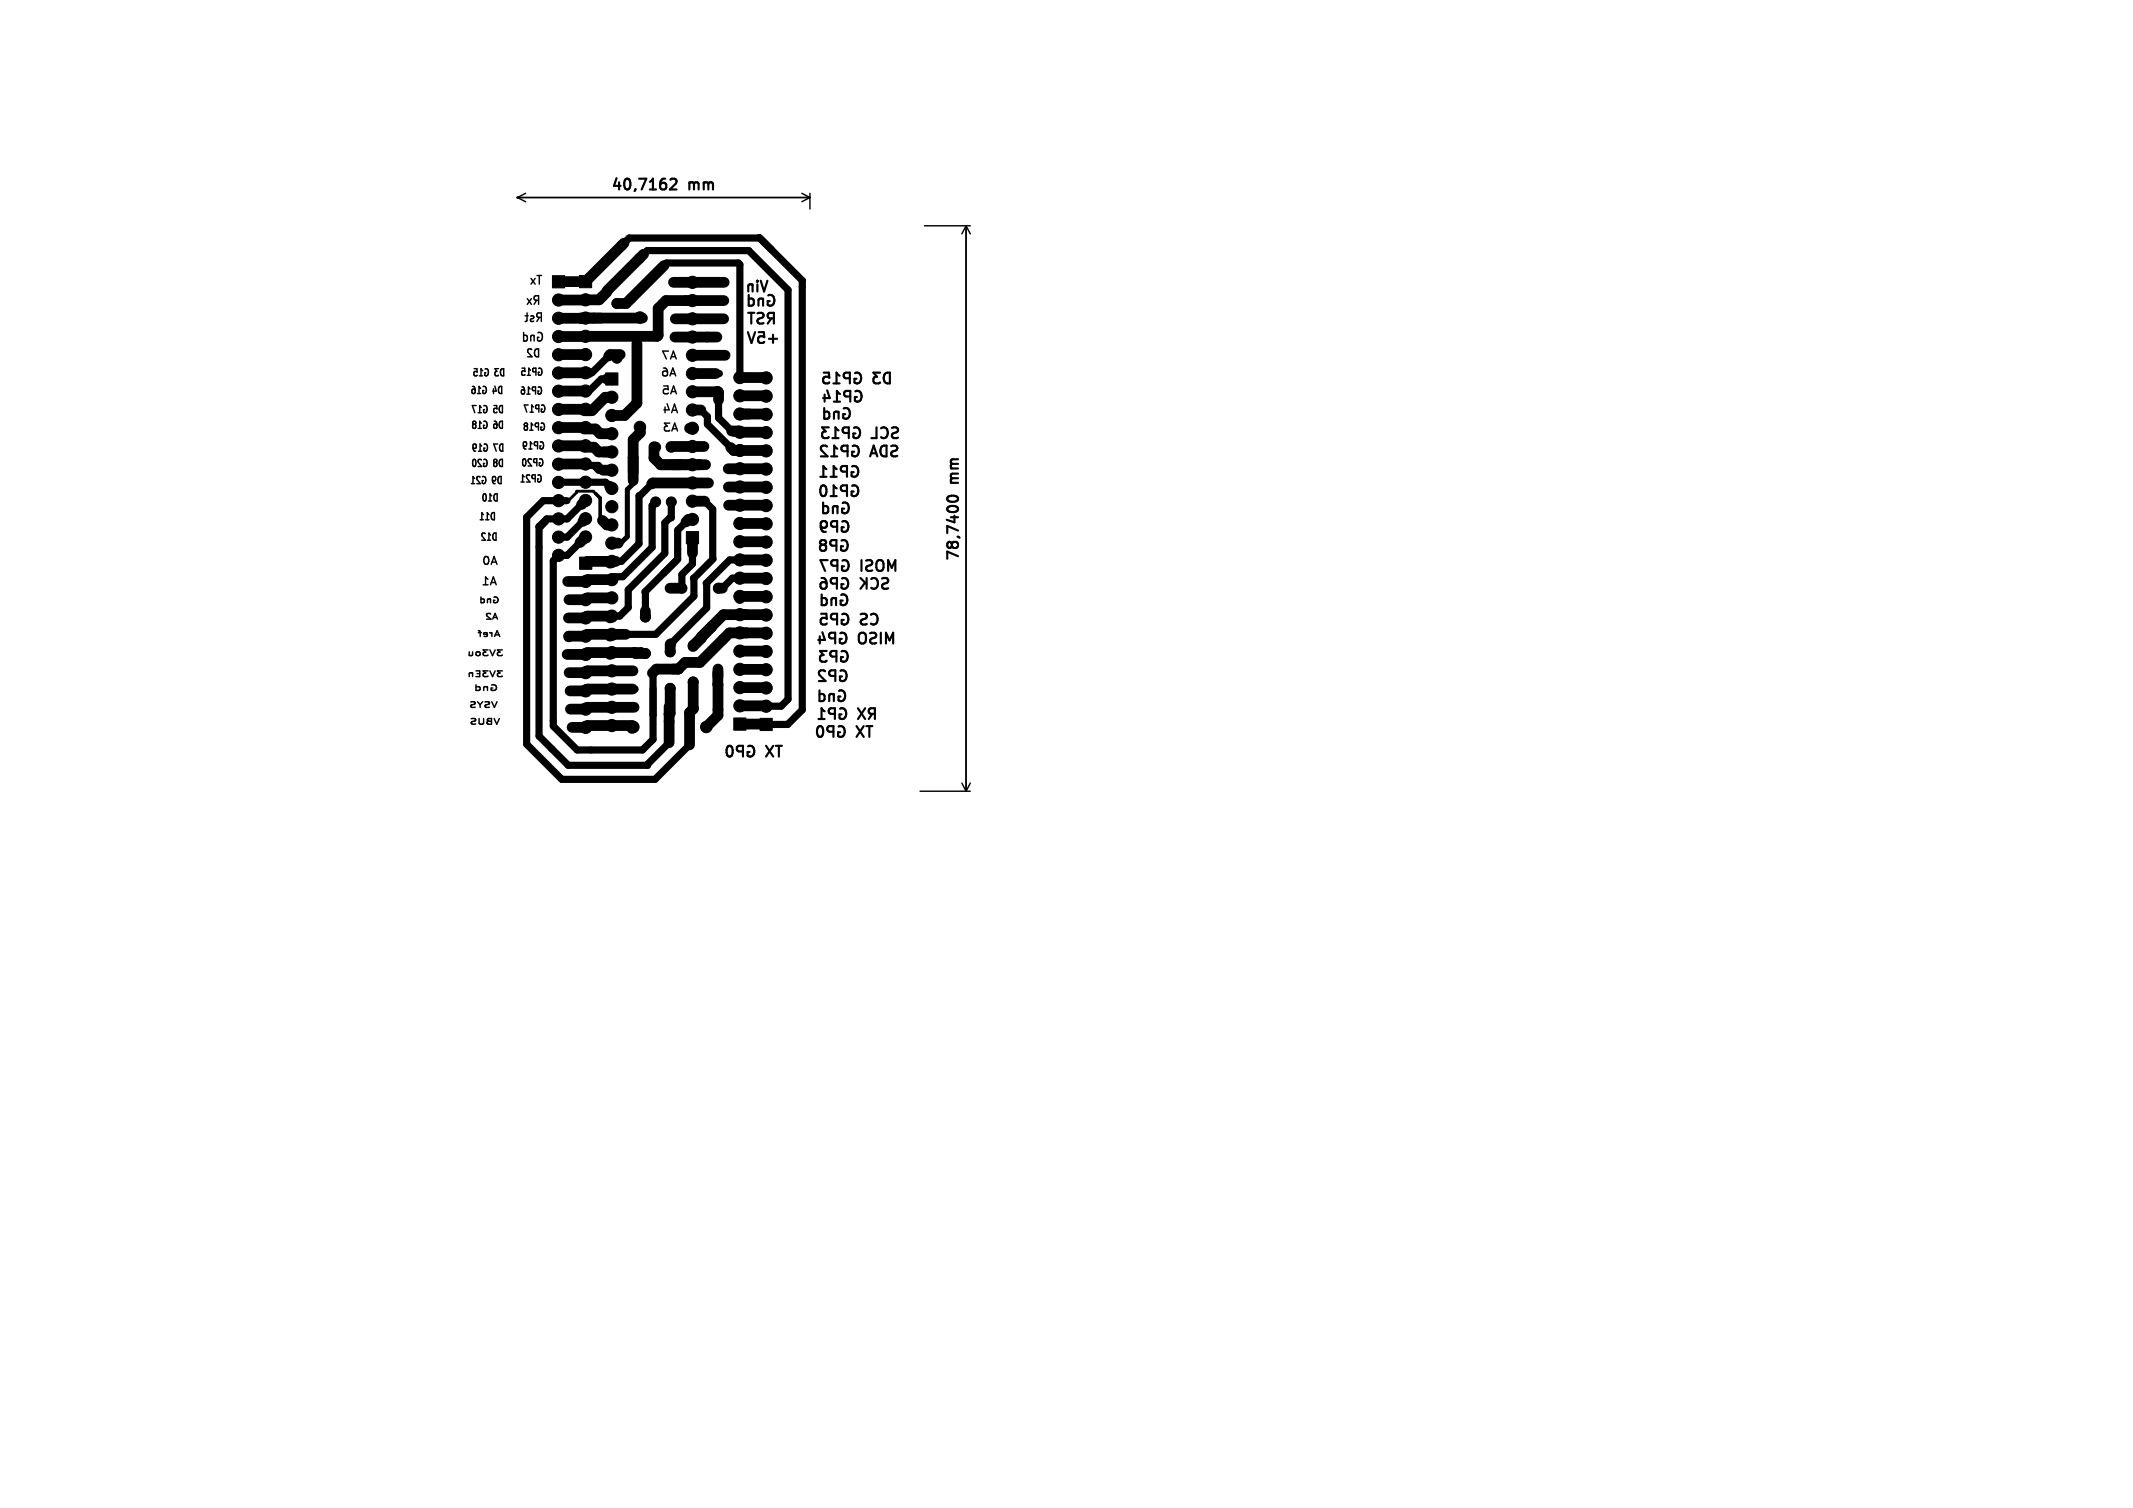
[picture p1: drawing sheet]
<svg xmlns="http://www.w3.org/2000/svg" width="297mm" height="210mm" viewBox="0 0 297 210" stroke-linecap="round" stroke-linejoin="round" font-family="sans-serif">
<defs><g id="words">
<g font-size="2.1">
<text x="84.9" y="26.9">40,7162</text>
<text x="95.9" y="26.9">mm</text>
<text x="107.2" y="40.8">Vin</text>
<text x="108.3" y="42.8">Gnd</text>
<text x="133.9" y="67.3" transform="rotate(-90 133.9 67.3)">mm</text>
<text x="133.9" y="78.3" transform="rotate(-90 133.9 78.3)">78,7400</text>
</g>
<g font-size="1.7">
<text x="75.6" y="39.7">Tx</text>
<text x="75.8" y="44.9">Rst</text>
<text x="75.9" y="47.7">Gnd</text>
</g>
<g font-size="1.4">
<text x="73.1" y="52.5">G15 GP15</text>
<text x="72.8" y="54.9">G16 GP16</text>
<text x="72.9" y="57.6">G17</text>
<text x="72.9" y="59.8">G18</text>
<text x="76.1" y="57.5">GP17</text>
<text x="72.9" y="65.1">G20 GP20</text>
<text x="72.9" y="63">G19 GP19</text>
<text x="76.1" y="60">GP18</text>
<text x="72.7" y="67.5">G21 GP21</text>
</g>
</g></defs>
<g fill="none" stroke="#000" stroke-width=".2">
<path d="M72.1 27.5h40.7M72.1 27.5l1.1 .6M73.2 26.9l-1.1 .6M73.9 38.8l.6 .8M74.5 38.8l-.6 .8M74.8 38.4h.6M111.6 26.9l1.2 .6M112.8 26.9v2.2M112.8 27.5l-1.2 .6M128.7 31.4h6.4M134.5 31.4v78.8M134.5 31.4l.6 1.2"/>
<path d="M134.5 31.4l-.6 1.2M65.8 53.8l.2 .1 .2 .3-.1 .5-.1 .1h-.2l-.1-.2 .1-.4h.2l.2 .2M66 59.1l-.2-.2 .2-.2h.1l.2 .1-.2 .3M66 59.1l-.2 .2v.3l.2 .1 .2-.1 .1-.1-.1-.3-.1-.1M66 59.1h.1M66 51.3h.4v.5l-.1-.1-.2 .1-.1 .4 .1 .1 .3-.1M66.3 56.5h-.5l.3 1M66.5 54.8h.4M66.6 57.5h.4M66.6 59.7h.4M66.7 52.3h.5M66.9 54.1l-.2-.3v1"/>
<path d="M67 56.8l-.2-.3v1M67 58.9l-.2-.2v1M67.2 51.6l-.2-.3v1M67.3 53.9v-.1a.52 .52 0 0 1 .4 .5 .52 .52 0 0 1-.3 .5l-.2-.1v-.3h.2M67.4 56.5a.52 .52 0 0 1 .4 .5 .52 .52 0 0 1-.3 .5l-.2-.1v-.4h.2M67.4 58.7a.52 .52 0 0 1 .4 .4 .52 .52 0 0 1-.3 .6l-.2-.1v-.4h.2M67.5 51.4l.1-.1a.52 .52 0 0 1 .4 .5 .52 .52 0 0 1-.3 .5l-.2-.1v-.3h.2M68.7 54.1v.7M68.8 56.5h.4v.5l-.1-.1h-.3v.5l.1 .1 .3-.1M68.8 58.7h.2l.2 .4v.5l-.2 .1-.2-.1-.1-.1 .1-.4 .2-.1 .2 .2M68.9 53.8l.2 .7h-.5M69.4 51.3h-.5l.3 .4-.2 .1v.4l.1 .1 .3-.1"/>
<path d="M69.6 53.9l.3-.1v1a.53 .53 0 0 1-.5-.4 .53 .53 0 0 1 .2-.5zM69.7 56.5h.3v1a.53 .53 0 0 1-.5-.4 .53 .53 0 0 1 .2-.6zM69.7 58.7h.3v1a.53 .53 0 0 1-.5-.4 .53 .53 0 0 1 .2-.6zM69.8 51.4l.3-.1v1a.53 .53 0 0 1-.4-.3 .53 .53 0 0 1 .1-.6zM72.9 46.8l.3-.1 .2 .2-.1 .5h-.4M72.9 46.3v1.2M73.1 44h.4M73.4 43.6v1l-.3 .2M73.4 41.6l.6 .8M73.9 44h.3l.1 .1v.2l-.4 .1v.3h.4M74 41.6l-.6 .8M74 48.7l-.3-.1-.2 .3 .6 .8h-.6"/>
<path d="M74.4 46.7v.8M74.4 46.8l-.2-.1-.2 .1-.1 .7M74.6 48.6h.4v1.1a.58 .58 0 0 1-.6-.4 .58 .58 0 0 1 .2-.7zM74.7 41.8l-.3 .6M74.9 46.4a.38 .38 0 0 1 .5 .1M75 41.8h-.4l-.2-.1v-.3l.1-.2h.5v1.2M75.1 47h-.3l.1 .4a.38 .38 0 0 0 .5-.1M75.1 44.2l-.4 .6M75.3 59.5h.2M75.4 59.9h.3M75.4 57h.1M75.4 43.6h-.4l-.3 .2 .2 .3 .5 .1"/>
<path d="M75.4 56.4h.3M75.4 57.4h.3M75.4 58.9l.3 .1M92.4 51.3a.47 .47 0 0 1 .5 .4v.4l-.1 .2-.3 .1-.2-.3v-.2l.2-.2h.3l.1 .2M92.4 53.7h.6v.6l-.1-.1h-.4l-.1 .2v.3l.2 .1 .4-.1M92.6 56.7v.8M92.9 56.2l.3 .9h-.8M93.1 48.9h-.8l.5 1.1M93.3 58.9h-.8l.4 .4-.3 .2v.4l.1 .1 .6-.1M93.3 52.4l.4-1.1 .4 1.1M93.4 50l.4-1.1 .4 1.1M93.4 54.8l.4-1.1 .4 1.1"/>
<path d="M93.4 52h.6M93.5 49.7h.6M93.5 54.5h.6M93.5 57.5l.4-1.2 .4 1.2M93.6 57.1h.6M93.7 59.7h.5M65.6 67.4h.5M65.9 62.3l.1 .2 .2-.1 .1-.1-.1-.4-.2-.1-.1 .2v.6l.1 .2h.2M65.9 64h.1a.59 .59 0 0 1 0 1 .78 .78 0 0 1-.1-1zM66.1 66.6l-.2-.2v1M66.6 62.8h.5M66.8 66.5l-.3-.1-.1 .2 .5 .8h-.5"/>
<path d="M66.9 72.4h.4M67 64.1l-.3-.1-.1 .3 .5 .7h-.5M67.1 62.1l-.3-.3v1M67.2 66.4h.1a.52 .52 0 0 1 .4 .4 .52 .52 0 0 1-.4 .6l-.1-.1v-.4h.1M67.3 71.7l-.2-.3v1M67.4 68.8a.59 .59 0 0 1 0 1 .78 .78 0 0 1 0-1zM67.4 64a.52 .52 0 0 1 .4 .5 .52 .52 0 0 1-.3 .5l-.2-.1v-.4h.2M67.4 61.9l.1-.1a.52 .52 0 0 1 .4 .5 .52 .52 0 0 1-.4 .5l-.1-.1v-.3h.1M67.5 77.6l.2-.1a.57 .57 0 0 1 .4 .5 .57 .57 0 0 1-.4 .6l-.2-.1-.1-.3zM67.5 74.3l-.3-.1-.1 .3 .5 .7h-.5M67.6 72.4h.5M67.9 75.2h.4"/>
<path d="M68 69.8h.5M68.1 71.7l-.2-.3v1M68.3 74.5l-.2-.3v1M68.4 78.6l.4-1.1 .4 1.1M68.5 69.1l-.3-.3v1M68.5 78.3h.6M68.5 71.4h.3v1a.53 .53 0 0 1-.4-.4 .53 .53 0 0 1 .1-.6zM68.6 66.8l.1 .2 .2-.1 .1-.1-.1-.4h-.2l-.1 .1v.6l.1 .2 .2 .1M68.8 74.3l.3-.1v1a.53 .53 0 0 1-.5-.3 .53 .53 0 0 1 .2-.6zM68.9 64.4l-.2-.2 .2-.2h.1l.2 .2-.2 .2M68.9 64.4l-.2 .2 .1 .3 .1 .1 .2-.1 .1-.1v-.2l-.2-.2M68.9 64.4h.1"/>
<path d="M68.9 68.8h.3v1a.53 .53 0 0 1-.5-.4 .53 .53 0 0 1 .2-.6zM69.3 61.8h-.5l.3 1M69.5 66.4h.3v1a.53 .53 0 0 1-.5-.4 .53 .53 0 0 1 .2-.6zM69.7 64h.3v1a.53 .53 0 0 1-.5-.4 .53 .53 0 0 1 .2-.6zM69.7 61.9l.3-.1v1a.53 .53 0 0 1-.5-.3 .53 .53 0 0 1 .2-.6zM93.5 60l.4-1.1 .4 1.1M65.3 90.8v.5M65.5 97.8l.5-.1 .2 .2-.1 .2-.5 .1v.2l.6 .1M65.8 90.8v.5l-.5-.1M65.8 93.7v.5M65.8 93.8l-.4-.1-.1 .5M66.3 93.4h.5v.8h-.5"/>
<path d="M66.3 95.7l.3-.1 .2 .2v.2l-.1 .1h-.4M66.3 95.4v.8M66.4 93.8h.4M66.5 97.7l.4 .4M66.6 88.1h.4M66.6 87.8l.3 .2v.6M66.9 98.1v.4M67 83.4h.3l.1 .2v.3h-.4M67 83.1v.8M67.2 97.7l-.3 .4M67.3 81.4h.7M67.5 97.8h.6v.2l-.5 .2-.1 .2 .2 .1h.5"/>
<path d="M67.9 88.4l-.6-.1 .1-.2h.3l.2 .1-.1 .4h-.4M67.9 95.6v.6M67.9 95.7h-.5v.5M68 90.5h-.7l.3 .3-.3 .1v.3l.2 .1 .5-.1M68 93.4h-.7l.3 .3-.3 .1v.4h.2h.5M68 80.7l-.4-.4v1.1M68.2 88.1l.3 .2M68.2 90.5l.4 .8 .3-.8M68.2 93.4l.4 .8 .3-.8M68.3 81.4l.4-1.1 .4 1.1M68.3 83.5l-.4-.1v.5M68.3 83.4v.5"/>
<path d="M68.3 85.5l-.4-.1-.2 .3 .7 .5h-.7M68.4 81.1h.6M68.4 95.4a.44 .44 0 0 1 .6 .1 .44 .44 0 0 1 0 .6 .44 .44 0 0 1-.6 0v-.3h.2M68.5 97.7l.3 .8 .4-.8M68.5 88.1v.5M68.6 86.2l.3-.8 .4 .8M68.7 86h.5M68.8 83.2a.4 .4 0 0 1 .6 .4 .4 .4 0 0 1-.7 .3v-.3h.2M68.9 88.6l.3-.8 .4 .8M69 88.4h.5M69.9 90.5h-.6l.3 .3-.3 .1v.3l.2 .1 .4-.1M69.9 93.4h-.6l.3 .3-.3 .1v.4h.2h.4"/>
<path d="M65.6 100.1h.6v.3l-.5 .1-.1 .2 .2 .2 .4-.1M66.7 100.1v.6l.2 .2 .3-.1 .1-.1v-.6M67.9 100.1h.5v.8l-.5-.1-.1-.2 .3-.2-.2-.1zM68.1 100.4h.3M68.8 100.1l.4 .8 .3-.8M128.1 110.2h7M133.9 109.1l.6 1.1M135.1 109.1l-.6 1.1"/>
<circle cx="66.6" cy="91" r=".3"/>
</g>
<g fill="none" stroke="#000" stroke-width=".3">
<path d="M93.3 25l.3-.1 .5 .1a.41 .41 0 0 1 0 .5l-.8 .9h.9M104.8 39.6v1M104.8 39.7a.34 .34 0 0 0-.3-.1 .34 .34 0 0 0-.3 .2v.8M105.5 39.1v.1M105.5 39.6v1M105.9 39.1l.5 1.5 .5-1.5M104.1 46.3l.5 1.5 .5-1.5M104.2 43.6h.8M104.3 41.6h.4l.3 .3v.4l-.2 .2-.1 .1-.4-.1M104.3 41.1v1.5M104.6 43.6v1.5M105.5 43.6h.2h.5a.36 .36 0 0 1 .1 .4 .36 .36 0 0 1-.3 .3 .55 .55 0 0 0-.5 .3v.3l.3 .2 .5-.1"/>
<path d="M105.6 46.3h.8v.7l-.2-.2-.5 .1-.1 .2v.5l.3 .2h.3l.2-.2M106.3 41.6v1M106.3 41.7a.37 .37 0 0 0-.7 .1v.8M107.1 47.2h1.1M107.2 41.9h-.3v.5a.52 .52 0 0 0 .8 0M107.4 44.3l-.5 .8M107.6 46.6v1.2M107.8 44.3h-.6a.41 .41 0 0 1-.3-.3 .41 .41 0 0 1 .3-.4h.6v1.5M114.7 51.9h.7l.1 .7-.2-.1h-.5l-.2 .3 .1 .5 .2 .1h.4l.2-.1M114.8 57.4l.4-.1 .3 .3v.4l-.2 .3h-.1h-.4M114.8 56.8v1.5M114.8 54.9v1"/>
<path d="M115.2 54.4l.3 1h-.9M115.4 59.5h-.9l.5 .6a.41 .41 0 0 0-.5 .3v.3l.1 .2 .6 .1 .2-.1M116 53.4h.9M116.1 55.9h.9M116.8 59.9l-.5-.4v1.5M116.8 57.3v1M116.8 57.5a.37 .37 0 0 0-.7 0v.8M116.9 52.3l-.4-.4v1.5M117 54.9l-.5-.5v1.5M117.5 56.9a.62 .62 0 0 1 .7 .1 .62 .62 0 0 1 .1 .7 .56 .56 0 0 1-.3 .6 .56 .56 0 0 1-.6-.1v-.5h.3M118.3 52.7h-.5a.41 .41 0 0 1-.3-.4 .41 .41 0 0 1 .3-.4h.5v1.5M118.4 55.2h-.6a.41 .41 0 0 1-.3-.4 .41 .41 0 0 1 .3-.4h.6v1.5"/>
<path d="M118.9 59.6a.62 .62 0 0 1 .7 .1 .62 .62 0 0 1 .2 .7 .56 .56 0 0 1-.3 .5 .56 .56 0 0 1-.7 0v-.5h.3M119 52a.62 .62 0 0 1 .8 .1 .62 .62 0 0 1 .1 .7 .56 .56 0 0 1-.3 .5 .56 .56 0 0 1-.6 0v-.5h.3M119.1 54.5a.62 .62 0 0 1 .7 .1 .62 .62 0 0 1 .2 .7 .56 .56 0 0 1-.3 .6 .56 .56 0 0 1-.7-.1v-.5h.3M122 59.5v1.5h-.7M122.5 51.9h-.9l.5 .6a.41 .41 0 0 0-.5 .3v.3l.2 .2 .5 .1 .2-.1M122.7 59.7a.6 .6 0 0 1 .7-.1 .6 .6 0 0 1 .2 .8 .56 .56 0 0 1-.3 .5 .56 .56 0 0 1-.6 0M123.2 52.1l.3-.2h.4v1.5a.78 .78 0 0 1-.8-.4 .78 .78 0 0 1 .1-.9zM124.2 59.6l.2-.1 .5 .1a.36 .36 0 0 1 .1 .4 .36 .36 0 0 1-.2 .2 .55 .55 0 0 0-.6 .4l.1 .3 .2 .1 .5-.1M114.2 66.4h.9M114.3 73.2l.3 .3 .4-.1 .1-.2v-.3l-.1-.3h-.4l-.3 .1a.99 .99 0 0 0 .4 1.4h.3M114.4 67.7a.36 .36 0 0 1 .6 .2 .77 .77 0 0 1-.4 1.2 1 1 0 0 1-.2-1.4zM114.5 75.9l-.3-.3v-.2l.3-.2 .4 .1a.31 .31 0 0 1 .1 .3 .31 .31 0 0 1-.3 .3"/>
<path d="M114.5 75.9l-.3 .2v.3l.3 .3 .4-.1 .1-.2v-.4l-.3-.1M114.5 75.9h.2M114.6 70.6l.4-.1 .3 .3v.4l-.1 .2-.2 .1-.4-.1M114.6 70v1.5M115.1 65.3l-.5-.4v1.5M115.2 62.2l-.3-.1h-.5a.41 .41 0 0 0 0 .6l.8 .9h-.9M115.2 78h-1l.7 1.5M115.6 69.1h.9M115.6 66.4h.9M115.7 63.6h.9M115.9 61h.9M116.5 76h-.6a.41 .41 0 0 1-.3-.4 .41 .41 0 0 1 .3-.4h.6v1.5"/>
<path d="M116.5 65.3l-.4-.4v1.5M116.5 68l-.4-.4v1.5M116.6 73.4h-.6a.41 .41 0 0 1-.3-.4 .41 .41 0 0 1 .3-.4h.6v1.5M116.6 62.5l-.4-.4v1.5M116.6 78.8h-.6a.41 .41 0 0 1-.3-.4 .41 .41 0 0 1 .3-.4h.6v1.5M116.6 70.5v1M116.6 70.6a.37 .37 0 0 0-.6 .1v.8M117.2 75.3a.62 .62 0 0 1 .7 .1 .62 .62 0 0 1 .1 .7 .56 .56 0 0 1-.3 .5 .56 .56 0 0 1-.6 0v-.5h.3M117.3 72.6a.62 .62 0 0 1 .7 .1 .62 .62 0 0 1 .1 .7 .56 .56 0 0 1-.3 .6 .56 .56 0 0 1-.6-.1v-.5h.3M117.3 78.1a.62 .62 0 0 1 .7 .1 .62 .62 0 0 1 .2 .7 .56 .56 0 0 1-.3 .5 .56 .56 0 0 1-.7 0v-.5h.3M117.3 70.1a.62 .62 0 0 1 .7 0 .62 .62 0 0 1 .2 .7 .56 .56 0 0 1-.3 .6 .56 .56 0 0 1-.6-.1v-.5h.2M117.9 68.4h-.5a.41 .41 0 0 1-.3-.4 .41 .41 0 0 1 .3-.4h.5v1.5"/>
<path d="M117.9 65.7h-.5a.41 .41 0 0 1-.3-.4 .41 .41 0 0 1 .3-.4h.5v1.5M118 62.8h-.6a.41 .41 0 0 1-.3-.4 .41 .41 0 0 1 .3-.3h.6v1.5M118.2 60.3h-.6a.41 .41 0 0 1-.3-.4 .41 .41 0 0 1 .3-.4h.6v1.5M118.6 67.7a.62 .62 0 0 1 .8 .1 .62 .62 0 0 1 .1 .6 .56 .56 0 0 1-.3 .6 .56 .56 0 0 1-.6-.1v-.5h.3M118.6 65a.62 .62 0 0 1 .8 .1 .62 .62 0 0 1 .1 .7 .56 .56 0 0 1-.3 .5 .56 .56 0 0 1-.6 0v-.5h.3M118.7 62.1a.62 .62 0 0 1 .7 .1 .62 .62 0 0 1 .2 .7 .56 .56 0 0 1-.3 .6 .56 .56 0 0 1-.6-.1v-.5h.2M120 78v1.5M120.6 78.1l.2-.1 .5 .1a.36 .36 0 0 1 .2 .3 .36 .36 0 0 1-.3 .3 .55 .55 0 0 0-.6 .4l.1 .3 .2 .1 .6-.1M121.2 63.6l.5-1.5 .5 1.5M121.3 63.1h.7M122.1 78.2a.5 .5 0 0 1 .6-.2 .5 .5 0 0 1 .3 .5v.5a.5 .5 0 0 1-.5 .5 .5 .5 0 0 1-.5-.5zM122.7 62.3l.4-.2h.3v1.5a.78 .78 0 0 1-.8-.4 .78 .78 0 0 1 .1-.9z"/>
<path d="M123.7 79.5v-1.5l.5 1.1 .5-1.1v1.5M124.1 62.1h.2h.5a.36 .36 0 0 1 .1 .4 .36 .36 0 0 1-.2 .3 .55 .55 0 0 0-.6 .3l.1 .3 .2 .2 .5-.1M132 69.2a1 1 0 0 1 1.4 .2v.1a.94 .94 0 0 1-1.5 0zM114.1 96.7l.4-.1 .3 .3v.5l-.1 .2h-.2h-.4M114.1 96.1v1.5M114.1 88.6v1M114.3 85.5h.8v.7l-.2-.2-.5 .1-.1 .2v.5l.3 .2h.3l.2-.2M114.4 80.5a.59 .59 0 0 1 .7 .6v.6l-.1 .2-.5 .1-.2-.1-.1-.5 .2-.3h.4l.3 .3M114.4 83.4l.4-.1 .3 .3v.4l-.1 .2-.2 .1-.4-.1M114.4 82.8v1.5M114.5 88l.4 1.1h-1M114.8 99.1l-.4-.5v1.5"/>
<path d="M114.9 93.5l-.2-.2-.5 .1a.41 .41 0 0 0-.1 .6l.9 .8h-1M115.1 90.7h-.9l.5 .5a.41 .41 0 0 0-.5 .3v.4l.1 .2 .6 .1 .2-.2M116.1 96.8a.37 .37 0 0 0-.6 .1v.7M116.1 96.6v1M116.3 99.4h-.6a.41 .41 0 0 1-.3-.4 .41 .41 0 0 1 .3-.4h.6v1.5M116.3 88.9h-.6a.41 .41 0 0 1-.3-.4 .41 .41 0 0 1 .3-.4h.6v1.5M116.3 94.1h-.6a.41 .41 0 0 1-.3-.4 .41 .41 0 0 1 .3-.4h.6v1.5M116.4 83.4a.37 .37 0 0 0-.6 .1v.8M116.4 83.3v1M116.5 91.4h-.6a.41 .41 0 0 1-.3-.4 .41 .41 0 0 1 .3-.3h.6v1.5M116.5 81.3h-.5a.41 .41 0 0 1-.3-.4 .41 .41 0 0 1 .3-.4h.5v1.5M116.6 86.3h-.6a.41 .41 0 0 1-.3-.4 .41 .41 0 0 1 .3-.4h.6v1.5"/>
<path d="M116.8 96.2a.62 .62 0 0 1 .7 .1 .62 .62 0 0 1 .2 .7 .56 .56 0 0 1-.3 .6 .56 .56 0 0 1-.7-.1v-.5h.3M117 98.7a.62 .62 0 0 1 .7 .1 .62 .62 0 0 1 .1 .7 .56 .56 0 0 1-.3 .6 .56 .56 0 0 1-.6-.1v-.5h.3M117 88.2a.62 .62 0 0 1 .7 .1 .62 .62 0 0 1 .2 .7 .56 .56 0 0 1-.3 .5 .56 .56 0 0 1-.7 0v-.5h.3M117 93.4a.62 .62 0 0 1 .7 .1 .62 .62 0 0 1 .2 .7 .56 .56 0 0 1-.3 .6 .56 .56 0 0 1-.6-.1v-.5h.2M117.1 82.9a.62 .62 0 0 1 .7 0 .62 .62 0 0 1 .2 .7 .56 .56 0 0 1-.3 .6 .56 .56 0 0 1-.6-.1v-.5h.2M117.2 90.7a.62 .62 0 0 1 .7 .1 .62 .62 0 0 1 .1 .7 .56 .56 0 0 1-.3 .6 .56 .56 0 0 1-.6-.1v-.5h.3M117.2 80.6a.62 .62 0 0 1 .7 .1 .62 .62 0 0 1 .2 .7 .56 .56 0 0 1-.3 .5 .56 .56 0 0 1-.6 0v-.5h.3M117.3 85.5a.62 .62 0 0 1 .7 .1 .62 .62 0 0 1 .1 .7 .56 .56 0 0 1-.3 .6 .56 .56 0 0 1-.6-.1v-.5h.3M119.5 98.6l1 1.5M119.6 88.3a.5 .5 0 0 1 .6-.2 .5 .5 0 0 1 .4 .5v.5a.5 .5 0 0 1-.5 .5 .5 .5 0 0 1-.5-.5zM119.8 80.5l.9 .9M119.8 85.5h.3h.5a.36 .36 0 0 1 .1 .4 .36 .36 0 0 1-.3 .3 .55 .55 0 0 0-.6 .3l.1 .3 .2 .2 .6-.1"/>
<path d="M120.5 81.1l-.7 .9M120.5 98.6l-1 1.5M120.7 80.5v1.5M121.1 88.2l.3-.1 .5 .1a.36 .36 0 0 1 .1 .4 .36 .36 0 0 1-.3 .2 .55 .55 0 0 0-.6 .4l.1 .3 .2 .1 .6-.1M121.3 85.6a.6 .6 0 0 1 .7 0 .6 .6 0 0 1 .2 .7 .56 .56 0 0 1-.3 .6 .56 .56 0 0 1-.6-.1M121.3 80.6a.6 .6 0 0 1 .8 0 .6 .6 0 0 1 .1 .8 .56 .56 0 0 1-.2 .5 .56 .56 0 0 1-.7 0M121.5 99.4l-.5 .7M121.8 99.4h-.5a.41 .41 0 0 1-.3-.4 .41 .41 0 0 1 .3-.4h.5v1.5M122.6 88.1v1.5M122.8 80.6l.2-.1 .5 .1a.36 .36 0 0 1 .2 .3 .36 .36 0 0 1-.3 .3 .55 .55 0 0 0-.6 .4l.1 .3 .2 .1 .6-.1M123.4 89.6v-1.5l.5 1.1 .5-1.1v1.5M101.3 104a.36 .36 0 0 1 .4-.1 .36 .36 0 0 1 .3 .2 .77 .77 0 0 1-.5 1.3 .91 .91 0 0 1-.2-1.4z"/>
<path d="M103.5 104.6h-.6a.41 .41 0 0 1-.3-.3 .41 .41 0 0 1 .3-.4h.6v1.5M104.2 103.9a.62 .62 0 0 1 .7 .1 .62 .62 0 0 1 .1 .7 .56 .56 0 0 1-.3 .6 .56 .56 0 0 1-.6-.1v-.5h.3M106.7 103.9l1 1.5M107.7 103.9l-1 1.5M108 103.9h.9M108.5 103.9v1.5M113.9 101.3a.36 .36 0 0 1 .4-.2 .36 .36 0 0 1 .2 .3 .77 .77 0 0 1-.4 1.2 .91 .91 0 0 1-.2-1.3zM114 100.1h.8M116 101.9h-.5a.41 .41 0 0 1-.3-.4 .41 .41 0 0 1 .3-.4h.5v1.5M116.8 101.2a.62 .62 0 0 1 .7 .1 .62 .62 0 0 1 .1 .7 .56 .56 0 0 1-.3 .6 .56 .56 0 0 1-.6-.1v-.5h.3M119.3 101.1l1 1.5M120.3 101.1l-1 1.5"/>
<path d="M120.6 101.1h.9M121 101.1v1.5"/>
</g>
<g fill="#000" stroke="#000" stroke-width=".14">
<path d="M76.9 38.4h1.7v1.7h-1.7zM80.7 38.4h1.7v1.7h-1.7zM84.3 51.9h1.7v1.7h-1.7zM80.7 77.6h1.7v1.7h-1.7zM95.6 74h1.7v1.7h-1.7zM102.2 100h1.7v1.7h-1.7zM105.8 100h1.7v1.7h-1.7z"/>
<circle cx="72.1" cy="27.5" r=".1"/>
<circle cx="96.4" cy="39.3" r=".85"/>
<circle cx="77.8" cy="49.4" r=".85"/>
<circle cx="77.8" cy="41.8" r=".85"/>
<circle cx="81.5" cy="49.4" r=".85"/>
<circle cx="81.5" cy="44.3" r=".85"/>
<circle cx="81.5" cy="51.9" r=".85"/>
<circle cx="81.5" cy="59.5" r=".85"/>
<circle cx="81.5" cy="57" r=".85"/>
<circle cx="81.5" cy="46.8" r=".85"/>
<circle cx="81.5" cy="54.5" r=".85"/>
<circle cx="81.5" cy="41.8" r=".85"/>
<circle cx="85.2" cy="55.3" r=".85"/>
<circle cx="85.2" cy="57.9" r=".85"/>
<circle cx="85.9" cy="49.9" r=".7"/>
<circle cx="85.9" cy="42.3" r=".7"/>
<circle cx="89.1" cy="59.5" r=".8"/>
<circle cx="89.1" cy="44.2" r=".8"/>
<circle cx="96.4" cy="44.4" r=".85"/>
<circle cx="96.4" cy="57.1" r=".85"/>
<circle cx="96.4" cy="49.5" r=".85"/>
<circle cx="96.4" cy="52" r=".85"/>
<circle cx="96.4" cy="59.6" r=".85"/>
<circle cx="96.4" cy="54.6" r=".85"/>
<circle cx="96.4" cy="46.9" r=".85"/>
<circle cx="96.4" cy="41.9" r=".85"/>
<circle cx="103" cy="52.6" r=".85"/>
<circle cx="103" cy="57.7" r=".85"/>
<circle cx="103" cy="55.1" r=".85"/>
<circle cx="106.7" cy="57.7" r=".85"/>
<circle cx="106.7" cy="55.2" r=".85"/>
<circle cx="106.7" cy="52.6" r=".85"/>
<circle cx="77.8" cy="69.7" r=".85"/>
<circle cx="77.8" cy="72.3" r=".85"/>
<circle cx="77.8" cy="67.2" r=".85"/>
<circle cx="77.8" cy="74.8" r=".85"/>
<circle cx="77.8" cy="77.3" r=".85"/>
<circle cx="81.5" cy="64.6" r=".85"/>
<circle cx="81.5" cy="69.7" r=".85"/>
<circle cx="81.5" cy="62.1" r=".85"/>
<circle cx="81.5" cy="72.2" r=".85"/>
<circle cx="81.5" cy="67.2" r=".85"/>
<circle cx="81.5" cy="74.8" r=".85"/>
<circle cx="85.2" cy="65.5" r=".85"/>
<circle cx="85.2" cy="73.1" r=".85"/>
<circle cx="85.2" cy="78.2" r=".85"/>
<circle cx="85.2" cy="60.4" r=".85"/>
<circle cx="85.2" cy="62.9" r=".85"/>
<circle cx="85.2" cy="68" r=".85"/>
<circle cx="85.2" cy="70.6" r=".85"/>
<circle cx="85.2" cy="75.6" r=".85"/>
<circle cx="91.3" cy="69.9" r=".7"/>
<circle cx="91.3" cy="62.3" r=".7"/>
<circle cx="93.5" cy="62.3" r=".7"/>
<circle cx="93.5" cy="69.9" r=".7"/>
<circle cx="96.4" cy="67.3" r=".85"/>
<circle cx="96.4" cy="62.2" r=".85"/>
<circle cx="96.4" cy="69.8" r=".85"/>
<circle cx="96.4" cy="64.7" r=".85"/>
<circle cx="96.4" cy="72.3" r=".85"/>
<circle cx="103" cy="67.8" r=".85"/>
<circle cx="103" cy="78" r=".85"/>
<circle cx="103" cy="65.3" r=".85"/>
<circle cx="103" cy="70.4" r=".85"/>
<circle cx="103" cy="72.9" r=".85"/>
<circle cx="103" cy="75.4" r=".85"/>
<circle cx="103" cy="60.2" r=".85"/>
<circle cx="103" cy="62.7" r=".85"/>
<circle cx="106.7" cy="62.8" r=".85"/>
<circle cx="106.7" cy="75.5" r=".85"/>
<circle cx="106.7" cy="60.2" r=".85"/>
<circle cx="106.7" cy="72.9" r=".85"/>
<circle cx="106.7" cy="67.9" r=".85"/>
<circle cx="106.7" cy="65.3" r=".85"/>
<circle cx="106.7" cy="78" r=".85"/>
<circle cx="106.7" cy="70.4" r=".85"/>
<circle cx="81.6" cy="98.8" r=".85"/>
<circle cx="81.6" cy="91.1" r=".85"/>
<circle cx="81.6" cy="83.5" r=".85"/>
<circle cx="81.6" cy="93.7" r=".85"/>
<circle cx="81.6" cy="81" r=".85"/>
<circle cx="81.6" cy="96.2" r=".85"/>
<circle cx="81.6" cy="88.6" r=".85"/>
<circle cx="81.6" cy="86.1" r=".85"/>
<circle cx="85.2" cy="88.3" r=".85"/>
<circle cx="85.2" cy="98.5" r=".85"/>
<circle cx="85.2" cy="83.3" r=".85"/>
<circle cx="85.2" cy="96" r=".85"/>
<circle cx="85.2" cy="80.7" r=".85"/>
<circle cx="85.2" cy="90.9" r=".85"/>
<circle cx="85.2" cy="93.4" r=".85"/>
<circle cx="85.2" cy="85.8" r=".85"/>
<circle cx="89.9" cy="91" r=".7"/>
<circle cx="89.9" cy="85.9" r=".7"/>
<circle cx="93.3" cy="95.9" r=".7"/>
<circle cx="93.3" cy="90.8" r=".7"/>
<circle cx="94.9" cy="81.9" r=".7"/>
<circle cx="96.5" cy="95" r=".7"/>
<circle cx="96.5" cy="89.9" r=".7"/>
<circle cx="100" cy="81.9" r=".7"/>
<circle cx="103" cy="90.7" r=".85"/>
<circle cx="103" cy="80.5" r=".85"/>
<circle cx="103" cy="95.8" r=".85"/>
<circle cx="103" cy="98.3" r=".85"/>
<circle cx="103" cy="88.1" r=".85"/>
<circle cx="103" cy="93.2" r=".85"/>
<circle cx="103" cy="83.1" r=".85"/>
<circle cx="103" cy="85.6" r=".85"/>
<circle cx="106.7" cy="93.3" r=".85"/>
<circle cx="106.7" cy="90.7" r=".85"/>
<circle cx="106.7" cy="98.3" r=".85"/>
<circle cx="106.7" cy="95.8" r=".85"/>
<circle cx="106.7" cy="80.6" r=".85"/>
<circle cx="106.7" cy="85.6" r=".85"/>
<circle cx="106.7" cy="83.1" r=".85"/>
<circle cx="106.7" cy="88.2" r=".85"/>
<circle cx="81.6" cy="101.3" r=".85"/>
<circle cx="85.2" cy="101" r=".85"/>
<circle cx="88.2" cy="101.2" r=".8"/>
<circle cx="98.3" cy="101.2" r=".8"/>
</g>
<g fill="none" stroke="#000" stroke-width="1.5">
<path d="M86.9 33.9l-5.4 5.3h-3.7M89.6 35.4l-5.1 5.1M92.5 37l-5.3 5.3h-1.3M93.8 39.3h7M77.8 51.9h4.1M77.8 54.5h3.7M77.8 57h3.7M77.8 59.5l3.7 .1M80.9 44.3h.1M81.3 59.7h1.6l.7 .7h1.6M81.5 46.8v.1M81.5 41.8h.1"/>
<path d="M81.5 44.3h.1M81.5 49.4h-3.7M84.5 52.8h.7M84.5 40.6l-1.1 1.2h-5.6M85.2 55.3h-.9l-1.9 1.9h-1.1M86.4 49.4h-1.4l-.2 .2M88.7 47.8v8.3l-1.7 1.8h-1.8M89.2 59.5v.7l-1 1v5.7M89.5 44.3h-11.7M94 46.9h5.8M94 44.4h6.8M96 59.6h.4"/>
<path d="M96.4 57.1h1.2M96.4 54.6l3.5-.1 .2 .1v1.1M96.4 52h3.3M96.4 49.5h4.6M100.8 41.9h-8.1l-1.1 1.1v3.7l-.1 .1-13.7 .1M103 57.7h3.6M103 55.1l3.7 .1M103 52.6h3.7M77.8 62.1h3.7M77.8 64.6h3.7M81.3 62.3h1.4l.7 .6h1.8M81.5 69.7l-.5 .6"/>
<path d="M81.5 72.2l-.3 .4M81.5 74.8l-.7 .8M83.9 72.5l.6 .6h.7M84 65.5h1.2M84.9 67.7l.3 .3M85.2 70.5v.1M85.2 78.2l-.3 .2M85.2 75.6h.9M85.8 78.2h-4l-.2 .2h-.1M91.1 62.2v1.6l.9 .9h6.2M93.4 62.2h4.6M94.7 64.7h.1"/>
<path d="M96.4 74.9v2.1M96.4 69.8h1.7M96.4 72.3h-.5l-.4 .4M98.7 67.3h-7.8l-.2 .1M101.4 65.3h5.3M101.4 67.8l5.3 .1M101.4 70.4h5.3M101.8 62.3l.4 .4 4.5 .1M101.9 60h.9l.2 .2h3.7M103 78h3.7M103 75.4l3.7 .1M103 72.9h3.7"/>
<path d="M79.1 86.1h2.5l.2-.3h3.4l-.3 .3M85.2 83.3h-3.4l-.2 .2h-2.4M85.2 88.3l-.3 .3M85.2 90.9l-.3 .2M85.3 80.6l-.1 .1h-3.4l-.2 .3h-2.6M87.1 88.3h-5.3l-.2 .3h-2.4v.1M88.1 96h-6.3l-.2 .2h-2.2M88.1 93.4h-6.3l-.2 .3h-2.4M88.3 98.5h-6.5l-.2 .3h-2.2M88.4 90.9l.1 .1h1.4M89.3 90.9h-7.5l-.2 .2h-2.6M89.9 85.1v.8"/>
<path d="M93.2 98.4v5M93.3 81.9h1.6M93.3 95.9v3.4l-.1 .2M93.4 89.6l-.1 .1v1.1M96.5 98.7h.1M96.5 95v3.7M96.5 98.7l-.5 .5v4.5M99.1 87.3l-2.6 2.6M99.9 93.6l.1 6-1.7 1.6M100 93.2v1.1M100 81.9h.6M103 98.3h3.7"/>
<path d="M103 80.5l3.7 .1M103 95.8h3.7M103 93.2l3.7 .1M103 90.7h3.7M106.7 88.2l-5.1-.1-4.1 4.2h-2.1l-.9 .9h-3.1l-.6 .5M106.7 83.1h-3.7v.3M106.7 85.6h-6l-3 3.1v.2l-1.2 1.1M79.7 101.3h1.9l.2-.3h6.2l.2 .2-.2 .2M103 100.8l3.7 .1"/>
</g>
<g fill="none" stroke="#000" stroke-width="1">
<path d="M89 36l1.1-1.1h14.2l5.4 5.5v57l-.9 .9h-2.1M92.5 37l.3-.4h10l.2 .2v15.8M105.7 33.1l6 6v59.8l-2 2h-3M105.8 33.1h-18.2l-1 1.1M82.7 44.3h1M84.5 52.8h-.8l-1.9 1.9h-.5M84.8 49.6l-2.4 2.3h-.9M96.4 49.5h2.6M97.6 57.1l.9 .9v1.1l3.3 3.2M99.7 52h.5M100.1 55.7v2.5l2.1 2.1h.9M75.1 73.3v29.2l4 4.1h11.1v-.2l3-3"/>
<path d="M76 72.6l-.7 .7h-.2M77.8 67.2h6.5l.6 .5M78.9 69.7h-3.3l-2.3 2.3v31.6l4.9 4.9h13l4.8-4.8M80.8 75.6l-1.8 1.7h-1.2l-.8 .8v23l3.4 3.3h9.1l1.4-1.4v-9.2l-.1-.1M81 70.3l-2 2h-2.9l-1 1M81.2 72.6l-2.2 2.2h-1.2M81.3 64.8h2l.7 .7M82.7 64.8l.7 .7h1.8M83.4 62.9h.7M90.7 67.4l-1.6 1.6h-.1v6.7l-2.5 2.5h-.7M91.3 69.9l-.5 .5v5.8l-4.1 4.1h-1.1l-.4 .4M93.5 69.9v2.2h-.2l-.7 .7v4.3l-5.1 5v2.5l-1.2 1.2h-1.1"/>
<path d="M93.6 64.7h-.1M95.5 72.7l-1.1 1.1v4.1l-4.6 4.5 .1 2.7M96.4 77v1.5l-1.5 1.5v1.9M98.1 69.8l1.1 1.1v6.6M99.3 77.8l-2.7 2.7M103 78h-1.4l-3.3 3.2 .1 3.5-5 4.9M85.2 98.5h3.3M88.1 96h.3M96.5 80.5h.1M96.6 80.5v2.5l-5.3 5.3h-4.2M100.7 89l-1 1M103 80.5h-1l-1.4 1.4"/>
</g>
<path d="M83 68.8l-.4-.4h-2.3v.2l-1.2 1.1h-.2" fill="none" stroke="#000" stroke-width=".4"/>
<path d="M83 68.8l.6 .6v2.8l.3 .3" fill="none" stroke="#000" stroke-width=".5"/>
<path d="M88.2 65.8v1.6l-.8 .8v6.5l-1 .9h-.3" fill="none" stroke="#000" stroke-width=".7"/>
<use href="#words"/>
</svg>
